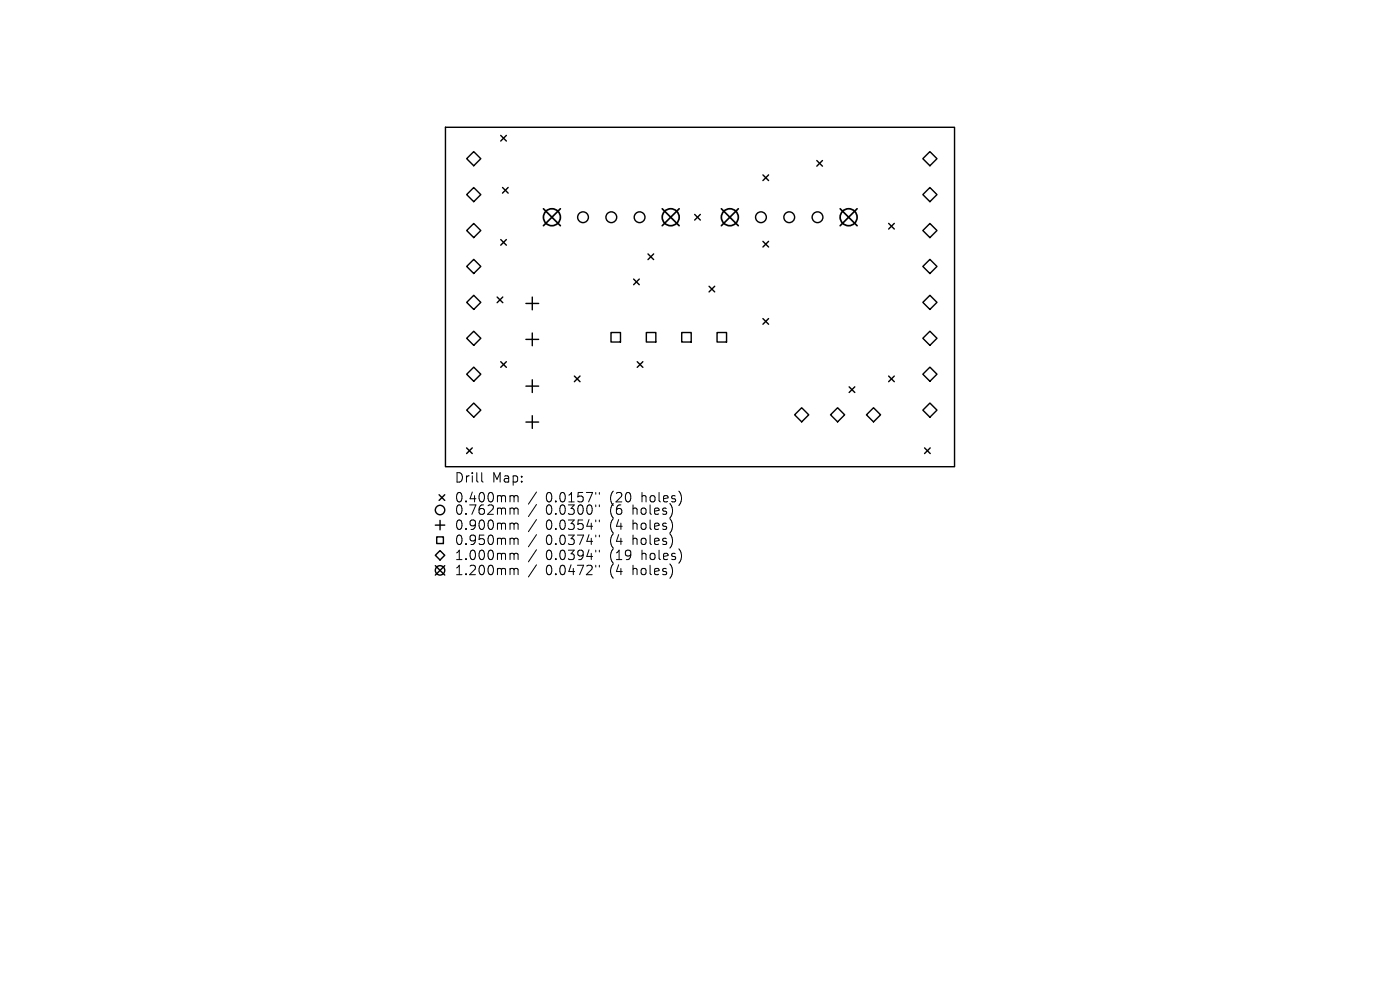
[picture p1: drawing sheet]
<svg xmlns="http://www.w3.org/2000/svg" width="297mm" height="210mm" viewBox="0 0 297 210" stroke-linecap="round" stroke-linejoin="round" font-family="sans-serif">
<defs><g id="words">
<g font-size="2.8">
<text x="96.4" y="102.7">Drill</text>
<text x="96.4" y="106.9">0.400mm</text>
<text x="104.4" y="102.7">Map:</text>
<text x="115.8" y="106.9">0.0157&quot;</text>
<text x="129.5" y="106.9">(20</text>
<text x="136.4" y="106.9">holes)</text>
<text x="96.4" y="109.5">0.762mm</text>
<text x="96.4" y="112.7">0.900mm</text>
<text x="115.8" y="109.5">0.0300&quot;</text>
<text x="115.8" y="112.7">0.0354&quot;</text>
<text x="129.5" y="109.5">(6</text>
<text x="129.5" y="112.7">(4</text>
<text x="134.5" y="109.5">holes)</text>
<text x="134.5" y="112.7">holes)</text>
<text x="96.4" y="115.9">0.950mm</text>
<text x="96.4" y="119.1">1.000mm</text>
<text x="115.8" y="115.9">0.0374&quot;</text>
<text x="115.8" y="119.1">0.0394&quot;</text>
<text x="129.5" y="115.9">(4</text>
<text x="129.5" y="119.1">(19</text>
<text x="134.5" y="115.9">holes)</text>
<text x="136.4" y="119.1">holes)</text>
<text x="96.4" y="122.3">1.200mm</text>
<text x="115.8" y="122.3">0.0472&quot;</text>
<text x="129.5" y="122.3">(4</text>
<text x="134.5" y="122.3">holes)</text>
</g>
</g></defs>
<g fill="none" stroke="#000" stroke-width=".3">
<path d="M94.5 27h108v72h-108zM99 33.7l1.5-1.5 1.5 1.5-1.5 1.5zM106.2 28.7l1.2 1.2M106.6 39.8l1.2 1.2M107.4 28.7l-1.2 1.2M107.8 39.8l-1.2 1.2M161.9 37.1l1.2 1.2M163.1 37.1l-1.2 1.2M173.3 34.1l1.2 1.2M174.5 34.1l-1.2 1.2M195.8 33.7l1.5-1.5 1.5 1.5-1.5 1.5zM99 41.3l1.5-1.5 1.5 1.5-1.5 1.5z"/>
<path d="M99 48.9l1.5-1.5 1.5 1.5-1.5 1.5zM99 56.5l1.5-1.5 1.5 1.5-1.5 1.5zM106.2 50.8l1.2 1.2M107.4 50.8l-1.2 1.2M134.4 59.2l1.2 1.2M135.6 59.2l-1.2 1.2M137.5 53.9l1.2 1.2M138.7 53.9l-1.2 1.2M147.4 45.5l1.2 1.2M148.6 45.5l-1.2 1.2M161.9 51.2l1.2 1.2M163.1 51.2l-1.2 1.2"/>
<path d="M188.5 47.4l1.2 1.2M189.7 47.4l-1.2 1.2M195.8 41.3l1.5-1.5 1.5 1.5-1.5 1.5zM195.8 48.9l1.5-1.5 1.5 1.5-1.5 1.5zM195.8 56.5l1.5-1.5 1.5 1.5-1.5 1.5zM99 64.1l1.5-1.5 1.5 1.5-1.5 1.5zM99 71.8l1.5-1.5 1.5 1.5-1.5 1.5zM99 79.4l1.5-1.5 1.5 1.5-1.5 1.5zM105.5 63l1.2 1.2M106.2 76.7l1.2 1.2M106.7 63l-1.2 1.2M107.4 76.7l-1.2 1.2"/>
<path d="M111.6 64.4h2.7M111.6 72h2.7M112.9 63v2.7M112.9 70.6v2.7M121.8 79.8l1.2 1.2M123 79.8l-1.2 1.2M129.6 70.5h2v2.1h-2zM135.2 76.7l1.2 1.2M136.4 76.7l-1.2 1.2M137.1 70.5h2v2.1h-2zM144.6 70.5h2v2.1h-2zM150.4 60.7l1.2 1.2"/>
<path d="M151.6 60.7l-1.2 1.2M152.1 70.5h2v2.1h-2zM161.9 67.6l1.2 1.2M163.1 67.6l-1.2 1.2M188.5 79.8l1.2 1.2M189.7 79.8l-1.2 1.2M195.8 64.1l1.5-1.5 1.5 1.5-1.5 1.5zM195.8 71.8l1.5-1.5 1.5 1.5-1.5 1.5zM195.8 79.4l1.5-1.5 1.5 1.5-1.5 1.5zM99 95l1.2 1.2M99 87l1.5-1.5 1.5 1.5-1.5 1.5zM100.2 95l-1.2 1.2"/>
<path d="M111.6 81.9h2.7M111.6 89.5h2.7M112.9 80.6v2.7M112.9 88.2v2.7M170.1 86.5l1.5 1.5-1.5 1.5-1.5-1.5zM177.7 86.5l1.5 1.5-1.5 1.5-1.5-1.5zM180.1 82.1l1.2 1.2M181.3 82.1l-1.2 1.2M185.3 86.5l1.5 1.5-1.5 1.5-1.5-1.5zM195.8 87l1.5-1.5 1.5 1.5-1.5 1.5zM196.1 95l1.2 1.2M197.3 95l-1.2 1.2"/>
<path d="M92.4 117.8l1-1 1 1-1 1zM92.4 111.4h2M92.4 120l2 2M92.6 113.9h1.5v1.4h-1.5zM93.2 105l1.2 1.2M93.4 110.4v2M94.4 105l-1.2 1.2M94.4 120l-2 2"/>
<circle cx="123.7" cy="46.1" r="1.14"/>
<circle cx="129.7" cy="46.1" r="1.14"/>
<circle cx="135.7" cy="46.1" r="1.14"/>
<circle cx="161.4" cy="46.1" r="1.14"/>
<circle cx="167.4" cy="46.1" r="1.14"/>
<circle cx="173.4" cy="46.1" r="1.14"/>
<circle cx="93.4" cy="108.2" r="1"/>
<circle cx="93.4" cy="121" r="1"/>
</g>
<g fill="none" stroke="#000" stroke-width=".36">
<path d="M115.3 44.3l3.6 3.6M118.9 44.3l-3.6 3.6M140.5 44.3l3.6 3.6M144.1 44.3l-3.6 3.6M153 44.3l3.6 3.6M156.6 44.3l-3.6 3.6M178.2 44.3l3.6 3.6M181.8 44.3l-3.6 3.6"/>
<circle cx="117.1" cy="46.1" r="1.8"/>
<circle cx="142.3" cy="46.1" r="1.8"/>
<circle cx="154.8" cy="46.1" r="1.8"/>
<circle cx="180" cy="46.1" r="1.8"/>
</g>
<g fill="none" stroke="#000" stroke-width=".21">
<path d="M102.2 100.3v1.7l.3 .3M108.5 105.1h.3l.3 .3M108.5 107.8l.5 .1 .1 .2M108.5 111h.3l.3 .3M108.5 114.2h.3l.3 .3M108.5 117.4h.3l.3 .3M109.1 105.4l.2-.3 .5 .1 .1 1.3M109.1 105.4v1.1M109.1 108.1v1M109.1 111.3v1M109.1 114.5v1M109.1 117.7v1"/>
<path d="M109.1 108.1l.2-.3 .5 .1 .1 1.2M109.1 111.3l.2-.3 .5 .1 .1 1.2M109.1 114.5l.2-.3 .5 .1 .1 1.2M109.1 117.7l.2-.3 .5 .1 .1 1.2M113.8 104.4l-1.7 2.5M113.8 107l-1.7 2.6M113.8 110.2l-1.7 2.6M113.8 113.4l-1.7 2.6M113.8 116.6l-1.7 2.6M113.8 119.8l-1.7 2.6M126.4 104.5v.3M126.4 107.1v.4"/>
<path d="M126.4 110.3v.4M126.4 113.5v.4M126.4 116.7v.4M126.4 119.9v.4M127.1 104.5v.3M127.1 107.1v.4M127.1 110.3v.4M127.1 113.5v.4M127.1 116.7v.4M127.1 119.9v.4M108.5 120.6l.5 .1 .1 .2M109.1 120.9v1"/>
<path d="M109.1 120.9l.2-.3 .5 .1 .1 1.2"/>
</g>
<use href="#words"/>
</svg>
